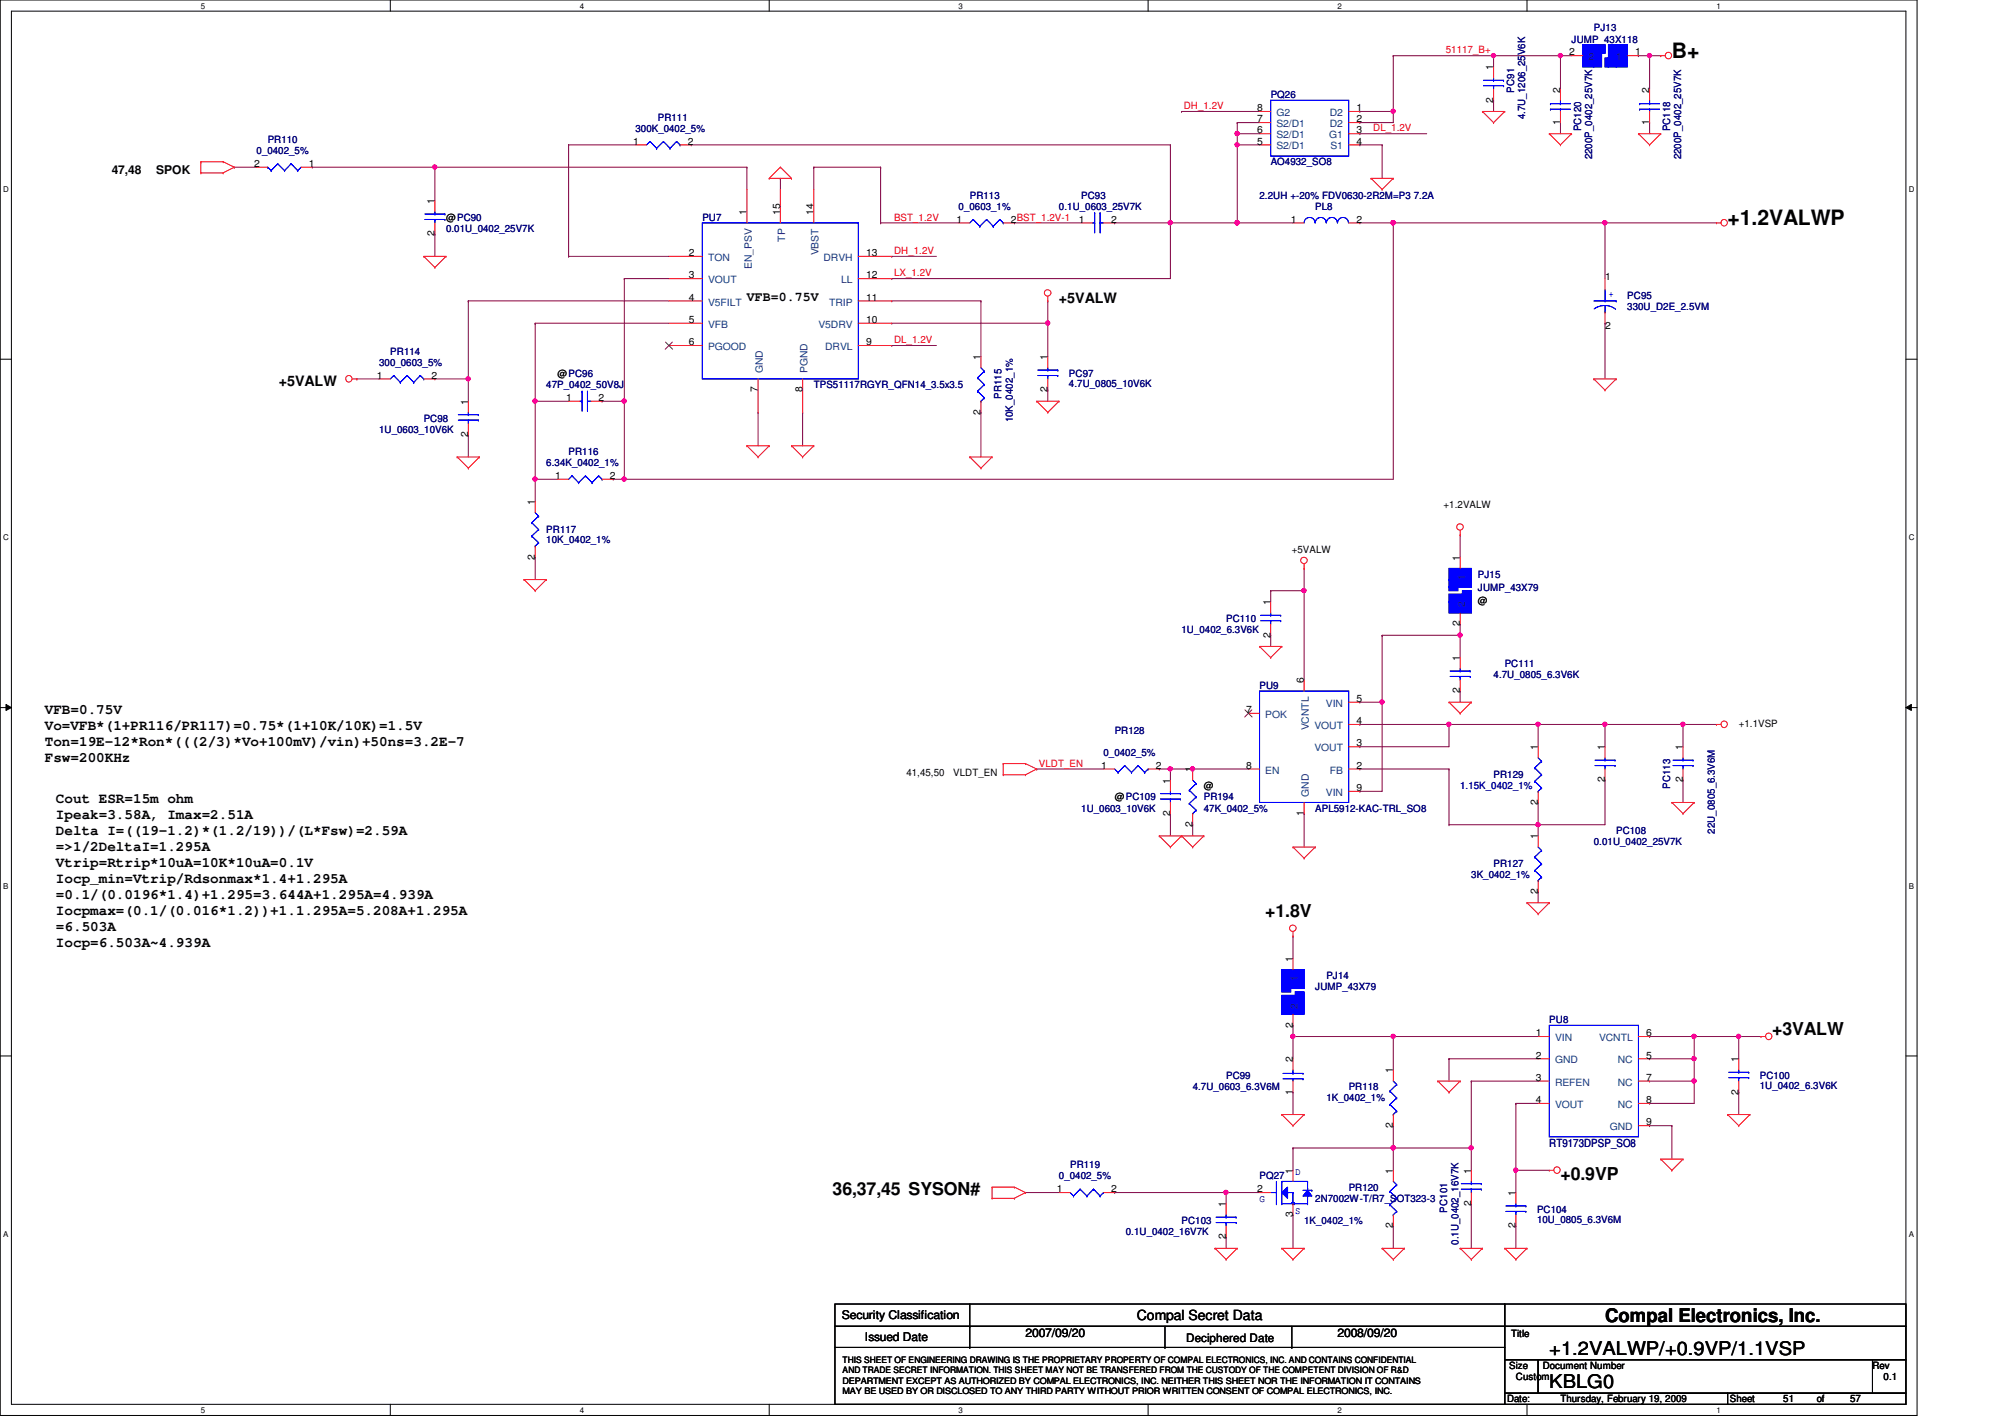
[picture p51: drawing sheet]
<svg xmlns="http://www.w3.org/2000/svg" width="297mm" height="210mm" viewBox="0 0 297 210" stroke-linecap="round" stroke-linejoin="round" font-family="sans-serif">
<defs><g id="words">
<g font-size="3.1">
<text x="247.7" y="8.6">B+</text>
<text x="255.9" y="33.3">+1.2VALWP</text>
</g>
<g font-size="2.8">
<text x="237.8" y="195.8">Compal Electronics, Inc.</text>
<text x="229.5" y="200.7">+1.2VALWP/+0.9VP/1.1VSP</text>
<text x="229.5" y="205.6">KBLG0</text>
</g>
<g font-size="2.6">
<text x="187.4" y="135.8">+1.8V</text>
<text x="262.5" y="153.3">+3VALW</text>
<text x="123.4" y="177.1">36,37,45 SYSON#</text>
<text x="231.2" y="174.8">+0.9VP</text>
</g>
<g font-size="2.1">
<text x="156.9" y="44.9">+5VALW</text>
<text x="41.3" y="57.1">+5VALW</text>
<text x="6.6" y="105.7">VFB=0.75V</text>
<text x="6.6" y="108.1">Vo=VFB*(1+PR116/PR117)=0.75*(1+10K/10K)=1.5V</text>
<text x="6.6" y="110.5">Ton=19E-12*Ron*(((2/3)*Vo+100mV)/vin)+50ns=3.2E-7</text>
<text x="6.6" y="112.9">Fsw=200KHz</text>
<text x="8.3" y="119">Cout ESR=15m ohm</text>
<text x="8.3" y="121.3">Ipeak=3.58A, Imax=2.51A</text>
<text x="8.3" y="123.7">Delta I=((19-1.2)*(1.2/19))/(L*Fsw)=2.59A</text>
<text x="8.3" y="126.1">=&gt;1/2DeltaI=1.295A</text>
<text x="8.3" y="128.4">Vtrip=Rtrip*10uA=10K*10uA=0.1V</text>
<text x="8.3" y="130.8">Iocp_min=Vtrip/Rdsonmax*1.4+1.295A</text>
<text x="8.3" y="133.2">=0.1/(0.0196*1.4)+1.295=3.644A+1.295A=4.939A</text>
<text x="8.3" y="135.6">Iocpmax=(0.1/(0.016*1.2))+1.1.295A=5.208A+1.295A</text>
<text x="8.3" y="137.9">=6.503A</text>
<text x="8.3" y="140.3">Iocp=6.503A~4.939A</text>
<text x="168.4" y="195.6">Compal Secret Data</text>
</g>
<text font-size="1.9" x="110.7" y="44.5">VFB=0.75V</text>
<g font-size="1.8">
<text x="16.5" y="25.7">47,48</text>
<text x="23.2" y="25.7">SPOK</text>
<text x="124.7" y="195.5">Security Classification</text>
<text x="128.1" y="198.6">Issued Date</text>
<text x="151.9" y="198.1">2007/09/20</text>
<text x="198.2" y="198.1">2008/09/20</text>
</g>
<text font-size="1.7" fill="#000080" x="229.5" y="169.9">RT9173DPSP_SO8</text>
<text font-size="1.7" x="175.7" y="198.8">Deciphered Date</text>
<g font-size="1.5" fill="#000080">
<text x="236.1" y="4.7">PJ13</text>
<text x="232.8" y="6.3">JUMP_43X118</text>
<text x="97.4" y="17.9">PR111</text>
<text x="188.3" y="14.6">PQ26</text>
<text x="224.3" y="13.7" transform="rotate(-90 224.3 13.7)">PC91</text>
<text x="226" y="17.7" transform="rotate(-90 226 17.7)">4.7U_1206_25V6K</text>
<text x="38" y="22.8">0_0402_5%</text>
<text x="39.7" y="21.2">PR110</text>
<text x="94.1" y="19.5">300K_0402_5%</text>
<text x="234.2" y="19.5" transform="rotate(-90 234.2 19.5)">PC120</text>
<text x="235.9" y="23.6" transform="rotate(-90 235.9 23.6)">2200P_0402_25V7K</text>
<text x="247.4" y="19.5" transform="rotate(-90 247.4 19.5)">PC118</text>
<text x="249.1" y="23.6" transform="rotate(-90 249.1 23.6)">2200P_0402_25V7K</text>
<text x="143.7" y="29.4">PR113</text>
<text x="160.2" y="29.4">PC93</text>
<text x="186.6" y="29.4">2.2UH +-20% FDV0630-2R2M=P3 7.2A</text>
<text x="188.3" y="24.5">AO4932_SO8</text>
<text x="66.1" y="34.4">0.01U_0402_25V7K</text>
<text x="104.1" y="32.7">PU7</text>
<text x="142" y="31.1">0_0603_1%</text>
<text x="156.9" y="31.1">0.1U_0603_25V7K</text>
<text x="194.9" y="31.1">PL8</text>
<text x="241.1" y="44.3">PC95</text>
<text x="241.1" y="45.9">330U_D2E_2.5VM</text>
<text x="57.8" y="52.5">PR114</text>
<text x="56.2" y="54.2">300_0603_5%</text>
<text x="80.9" y="57.5">47P_0402_50V8J</text>
<text x="120.6" y="57.5">TPS51117RGYR_QFN14_3.5x3.5</text>
<text x="148.4" y="59.1" transform="rotate(-90 148.4 59.1)">PR115</text>
<text x="158.4" y="55.8">PC97</text>
<text x="158.4" y="57.3">4.7U_0805_10V6K</text>
<text x="56.2" y="64.1">1U_0603_10V6K</text>
<text x="62.8" y="62.4">PC98</text>
<text x="150" y="62.6" transform="rotate(-90 150 62.6)">10K_0402_1%</text>
<text x="80.9" y="69">6.34K_0402_1%</text>
<text x="84.2" y="67.4">PR116</text>
<text x="80.9" y="79">PR117</text>
<text x="80.9" y="80.4">10K_0402_1%</text>
<text x="218.9" y="85.6">PJ15</text>
<text x="218.9" y="87.5">JUMP_43X79</text>
<text x="175" y="93.8">1U_0402_6.3V6K</text>
<text x="181.6" y="92.2">PC110</text>
<text x="221.3" y="100.4">4.7U_0805_6.3V6K</text>
<text x="222.9" y="98.8">PC111</text>
<text x="186.6" y="102.1">PU9</text>
<text x="163.5" y="112">0_0402_5%</text>
<text x="165.1" y="108.7">PR128</text>
<text x="178.3" y="118.6">PR194</text>
<text x="221.3" y="115.3">PR129</text>
<text x="247.4" y="116.9" transform="rotate(-90 247.4 116.9)">PC113</text>
<text x="160.2" y="120.2">1U_0603_10V6K</text>
<text x="178.3" y="120.2">47K_0402_5%</text>
<text x="194.9" y="120.2">APL5912-KAC-TRL_SO8</text>
<text x="236.1" y="125.2">0.01U_0402_25V7K</text>
<text x="239.4" y="123.5">PC108</text>
<text x="254" y="123.5" transform="rotate(-90 254 123.5)">22U_0805_6.3V6M</text>
<text x="218" y="130.1">3K_0402_1%</text>
<text x="221.3" y="128.5">PR127</text>
<text x="194.9" y="146.6">JUMP_43X79</text>
<text x="196.5" y="145">PJ14</text>
<text x="229.5" y="151.6">PU8</text>
<text x="176.7" y="161.5">4.7U_0603_6.3V6M</text>
<text x="181.6" y="159.9">PC99</text>
<text x="199.8" y="161.5">PR118</text>
<text x="260.7" y="159.9">PC100</text>
<text x="260.7" y="161.3">1U_0402_6.3V6K</text>
<text x="196.5" y="163.2">1K_0402_1%</text>
<text x="158.5" y="173.1">PR119</text>
<text x="156.9" y="174.7">0_0402_5%</text>
<text x="186.6" y="174.7">PQ27</text>
<text x="194.9" y="178">2N7002W-T/R7_SOT323-3</text>
<text x="199.8" y="176.4">PR120</text>
<text x="214.4" y="179.6" transform="rotate(-90 214.4 179.6)">PC101</text>
<text x="227.7" y="179.7">PC104</text>
<text x="166.8" y="183">0.1U_0402_16V7K</text>
<text x="175" y="181.3">PC103</text>
<text x="193.2" y="181.3">1K_0402_1%</text>
<text x="216.1" y="184.4" transform="rotate(-90 216.1 184.4)">0.1U_0402_16V7K</text>
<text x="227.7" y="181.1">10U_0805_6.3V6M</text>
</g>
<g font-size="1.5" fill="#f00">
<text x="214.2" y="7.9">51117_B+</text>
<text x="175.4" y="16.2">DH_1.2V</text>
<text x="203.5" y="19.5">DL_1.2V</text>
<text x="132.5" y="32.7">BST_1.2V</text>
<text x="132.5" y="40.9">LX_1.2V</text>
<text x="132.5" y="37.6">DH_1.2V</text>
<text x="132.5" y="50.8">DL_1.2V</text>
<text x="153.9" y="113.6">VLDT_EN</text>
</g>
<g font-size="1.5">
<text x="221.2" y="10.4" transform="rotate(-90 221.2 10.4)">1</text>
<text x="232.5" y="8.2">2</text>
<text x="242.2" y="8.2">1</text>
<text x="186.3" y="16.5">8</text>
<text x="201" y="16.5">1</text>
<text x="221.2" y="15.2" transform="rotate(-90 221.2 15.2)">2</text>
<text x="231.1" y="13.7" transform="rotate(-90 231.1 13.7)">2</text>
<text x="244.3" y="13.7" transform="rotate(-90 244.3 13.7)">2</text>
<text x="93.8" y="21.4">1</text>
<text x="101.9" y="21.4">2</text>
<text x="186.3" y="21.4">5</text>
<text x="186.3" y="18.1">7</text>
<text x="186.3" y="19.8">6</text>
<text x="201" y="18.1">2</text>
<text x="201" y="19.8">3</text>
<text x="201" y="21.4">4</text>
<text x="231.1" y="18.5" transform="rotate(-90 231.1 18.5)">1</text>
<text x="244.3" y="18.5" transform="rotate(-90 244.3 18.5)">1</text>
<text x="37.7" y="24.7">2</text>
<text x="45.8" y="24.7">1</text>
<text x="64.4" y="35" transform="rotate(-90 64.4 35)">2</text>
<text x="64.4" y="30.2" transform="rotate(-90 64.4 30.2)">1</text>
<text x="66.1" y="32.7">@PC90</text>
<text x="110.6" y="31.9" transform="rotate(-90 110.6 31.9)">1</text>
<text x="115.6" y="31.9" transform="rotate(-90 115.6 31.9)">15</text>
<text x="120.5" y="31.9" transform="rotate(-90 120.5 31.9)">14</text>
<text x="141.7" y="33">1</text>
<text x="149.8" y="33">2BST_1.2V-1</text>
<text x="159.8" y="33">1</text>
<text x="164.6" y="33">2</text>
<text x="191.2" y="33">1</text>
<text x="201" y="33">2</text>
<text x="102.1" y="41.2">3</text>
<text x="102.1" y="37.9">2</text>
<text x="128.3" y="37.9">13</text>
<text x="128.3" y="41.2">12</text>
<text x="237.8" y="41.4">1</text>
<text x="102.1" y="44.5">4</text>
<text x="102.1" y="47.8">5</text>
<text x="128.3" y="44.5">11</text>
<text x="128.3" y="47.8">10</text>
<text x="102.1" y="51.1">6</text>
<text x="128.3" y="51.1">9</text>
<text x="145.3" y="53.3" transform="rotate(-90 145.3 53.3)">1</text>
<text x="155.2" y="53.3" transform="rotate(-90 155.2 53.3)">1</text>
<text x="237.8" y="48.7">2</text>
<text x="55.8" y="56.1">1</text>
<text x="63.9" y="56.1">2</text>
<text x="69.3" y="59.9" transform="rotate(-90 69.3 59.9)">1</text>
<text x="82.6" y="55.8">@PC96</text>
<text x="83.9" y="59.4">1</text>
<text x="88.7" y="59.4">2</text>
<text x="112.3" y="58.1" transform="rotate(-90 112.3 58.1)">7</text>
<text x="118.9" y="58.1" transform="rotate(-90 118.9 58.1)">8</text>
<text x="155.2" y="58.1" transform="rotate(-90 155.2 58.1)">2</text>
<text x="69.3" y="64.7" transform="rotate(-90 69.3 64.7)">2</text>
<text x="145.3" y="61.4" transform="rotate(-90 145.3 61.4)">2</text>
<text x="82.3" y="71">1</text>
<text x="90.3" y="71">2</text>
<text x="79.2" y="74.8" transform="rotate(-90 79.2 74.8)">1</text>
<text x="213.9" y="75.3">+1.2VALW</text>
<text x="79.2" y="82.9" transform="rotate(-90 79.2 82.9)">2</text>
<text x="191.4" y="81.9">+5VALW</text>
<text x="216.3" y="83.1" transform="rotate(-90 216.3 83.1)">1</text>
<text x="188.2" y="89.7" transform="rotate(-90 188.2 89.7)">1</text>
<text x="218.9" y="89.5">@</text>
<text x="188.2" y="94.4" transform="rotate(-90 188.2 94.4)">2</text>
<text x="216.3" y="92.8" transform="rotate(-90 216.3 92.8)">2</text>
<text x="193.2" y="101.2" transform="rotate(-90 193.2 101.2)">6</text>
<text x="216.3" y="97.9" transform="rotate(-90 216.3 97.9)">1</text>
<text x="184.6" y="105.6">7</text>
<text x="201" y="107.3">4</text>
<text x="201" y="104">5</text>
<text x="216.3" y="102.7" transform="rotate(-90 216.3 102.7)">2</text>
<text x="257.6" y="107.7">+1.1VSP</text>
<text x="163.1" y="113.9">1</text>
<text x="171.2" y="113.9">2</text>
<text x="184.6" y="113.9">8</text>
<text x="201" y="110.6">3</text>
<text x="201" y="113.9">2</text>
<text x="227.8" y="111.1" transform="rotate(-90 227.8 111.1)">1</text>
<text x="237.7" y="111.1" transform="rotate(-90 237.7 111.1)">1</text>
<text x="249.3" y="111.1" transform="rotate(-90 249.3 111.1)">1</text>
<text x="134.3" y="114.9">41,45,50</text>
<text x="141.2" y="114.9">VLDT_EN</text>
<text x="165.1" y="118.6">@PC109</text>
<text x="173.4" y="116.1" transform="rotate(-90 173.4 116.1)">1</text>
<text x="176.7" y="114.4" transform="rotate(-90 176.7 114.4)">1</text>
<text x="178.3" y="116.9">@</text>
<text x="201" y="117.2">9</text>
<text x="227.8" y="119.2" transform="rotate(-90 227.8 119.2)">2</text>
<text x="237.7" y="115.9" transform="rotate(-90 237.7 115.9)">2</text>
<text x="249.3" y="115.9" transform="rotate(-90 249.3 115.9)">2</text>
<text x="173.4" y="120.9" transform="rotate(-90 173.4 120.9)">2</text>
<text x="176.7" y="122.5" transform="rotate(-90 176.7 122.5)">2</text>
<text x="193.2" y="120.9" transform="rotate(-90 193.2 120.9)">1</text>
<text x="227.8" y="124.3" transform="rotate(-90 227.8 124.3)">1</text>
<text x="227.8" y="132.4" transform="rotate(-90 227.8 132.4)">2</text>
<text x="191.5" y="142.5" transform="rotate(-90 191.5 142.5)">1</text>
<text x="191.5" y="152.2" transform="rotate(-90 191.5 152.2)">2</text>
<text x="227.5" y="153.5">1</text>
<text x="243.9" y="153.5">6</text>
<text x="191.5" y="157.4" transform="rotate(-90 191.5 157.4)">2</text>
<text x="206.4" y="159" transform="rotate(-90 206.4 159)">1</text>
<text x="227.5" y="156.8">2</text>
<text x="227.5" y="160.1">3</text>
<text x="243.9" y="156.8">5</text>
<text x="243.9" y="160.1">7</text>
<text x="257.6" y="157.4" transform="rotate(-90 257.6 157.4)">1</text>
<text x="191.5" y="162.1" transform="rotate(-90 191.5 162.1)">1</text>
<text x="206.4" y="167.1" transform="rotate(-90 206.4 167.1)">2</text>
<text x="227.5" y="163.4">4</text>
<text x="243.9" y="163.4">8</text>
<text x="243.9" y="166.7">9</text>
<text x="257.6" y="162.1" transform="rotate(-90 257.6 162.1)">2</text>
<text x="191.5" y="173.9" transform="rotate(-90 191.5 173.9)">1</text>
<text x="206.4" y="173.9" transform="rotate(-90 206.4 173.9)">1</text>
<text x="217.9" y="173.9" transform="rotate(-90 217.9 173.9)">1</text>
<text x="156.5" y="176.6">1</text>
<text x="164.6" y="176.6">2</text>
<text x="181.6" y="178.8" transform="rotate(-90 181.6 178.8)">1</text>
<text x="186.3" y="176.6">2</text>
<text x="217.9" y="178.6" transform="rotate(-90 217.9 178.6)">2</text>
<text x="224.5" y="177.2" transform="rotate(-90 224.5 177.2)">1</text>
<text x="181.6" y="183.6" transform="rotate(-90 181.6 183.6)">2</text>
<text x="191.5" y="180.3" transform="rotate(-90 191.5 180.3)">3</text>
<text x="206.4" y="181.9" transform="rotate(-90 206.4 181.9)">2</text>
<text x="224.5" y="181.9" transform="rotate(-90 224.5 181.9)">2</text>
<text x="223.9" y="198">Title</text>
<text x="223.6" y="202.8">Size</text>
<text x="228.6" y="202.8">Document Number</text>
<text x="277.4" y="202.8">Rev</text>
<text x="223.3" y="207.7">Date:</text>
<text x="224.6" y="204.4">Custom</text>
<text x="231.2" y="207.7">Thursday, February 19, 2009</text>
<text x="256.3" y="207.7">Sheet</text>
<text x="264.2" y="207.7">51</text>
<text x="269.2" y="207.7">of</text>
<text x="274.1" y="207.7">57</text>
<text x="279.1" y="204.4">0.1</text>
</g>
<g font-size="1.5" fill="#004080">
<text x="235.3" y="8.9">2</text>
<text x="239.4" y="8.9">1</text>
<text x="189.1" y="17.2">G2</text>
<text x="197" y="17.2">D2</text>
<text x="189.1" y="22.1">S2/D1</text>
<text x="189.1" y="18.8">S2/D1</text>
<text x="189.1" y="20.5">S2/D1</text>
<text x="196.9" y="20.5">G1</text>
<text x="197" y="18.8">D2</text>
<text x="197.1" y="22.1">S1</text>
<text x="116.3" y="35.8" transform="rotate(-90 116.3 35.8)">TP</text>
<text x="104.9" y="42">VOUT</text>
<text x="104.9" y="38.7">TON</text>
<text x="111.4" y="39.9" transform="rotate(-90 111.4 39.9)">EN_PSV</text>
<text x="121.3" y="37.8" transform="rotate(-90 121.3 37.8)">VBST</text>
<text x="122" y="38.7">DRVH</text>
<text x="124.6" y="42">LL</text>
<text x="104.9" y="45.3">V5FILT</text>
<text x="122.8" y="45.3">TRIP</text>
<text x="104.9" y="48.6">VFB</text>
<text x="104.9" y="51.9">PGOOD</text>
<text x="121.2" y="48.6">V5DRV</text>
<text x="122.3" y="51.9">DRVL</text>
<text x="113" y="55.3" transform="rotate(-90 113 55.3)">GND</text>
<text x="119.6" y="55.3" transform="rotate(-90 119.6 55.3)">PGND</text>
<text x="217" y="90" transform="rotate(-90 217 90)">2</text>
<text x="217" y="85.9" transform="rotate(-90 217 85.9)">1</text>
<text x="187.4" y="106.3">POK</text>
<text x="194.7" y="108">VOUT</text>
<text x="196.4" y="104.7">VIN</text>
<text x="193.9" y="108.2" transform="rotate(-90 193.9 108.2)">VCNTL</text>
<text x="194.7" y="111.3">VOUT</text>
<text x="187.4" y="114.6">EN</text>
<text x="193.9" y="118" transform="rotate(-90 193.9 118)">GND</text>
<text x="196.4" y="117.9">VIN</text>
<text x="197" y="114.6">FB</text>
<text x="192.3" y="149.4" transform="rotate(-90 192.3 149.4)">2</text>
<text x="192.3" y="145.3" transform="rotate(-90 192.3 145.3)">1</text>
<text x="230.4" y="154.2">VIN</text>
<text x="236.9" y="154.2">VCNTL</text>
<text x="230.4" y="157.5">GND</text>
<text x="230.4" y="160.8">REFEN</text>
<text x="239.7" y="157.5">NC</text>
<text x="239.7" y="160.8">NC</text>
<text x="230.4" y="164.1">VOUT</text>
<text x="238.5" y="167.4">GND</text>
<text x="239.7" y="164.1">NC</text>
</g>
<g font-size="1.5" fill="#00f">
<text x="238.3" y="44">+</text>
<text x="186.6" y="178.1">G</text>
<text x="191.9" y="174.1">D</text>
<text x="191.9" y="179.9">S</text>
</g>
<text font-size="1.5" fill="#0000a0" x="216.3" y="116.9">1.15K_0402_1%</text>
<g font-size="1.3">
<text x="124.8" y="201.9">THIS SHEET OF ENGINEERING DRAWING IS THE PROPRIETARY PROPERTY OF COMPAL ELECTRONICS, INC. AND CONTAINS CONFIDENTIAL</text>
<text x="124.8" y="203.5">AND TRADE SECRET INFORMATION. THIS SHEET MAY NOT BE TRANSFERED FROM THE CUSTODY OF THE COMPETENT DIVISION OF R&amp;D</text>
<text x="124.8" y="205">DEPARTMENT EXCEPT AS AUTHORIZED BY COMPAL ELECTRONICS, INC. NEITHER THIS SHEET NOR THE INFORMATION IT CONTAINS</text>
<text x="124.8" y="206.5">MAY BE USED BY OR DISCLOSED TO ANY THIRD PARTY WITHOUT PRIOR WRITTEN CONSENT OF COMPAL ELECTRONICS, INC.</text>
</g>
<g font-size="1.2">
<text x="29.8" y="1.3">5</text>
<text x="85.9" y="1.3">4</text>
<text x="142" y="1.3">3</text>
<text x="198.2" y="1.3">2</text>
<text x="254.3" y="1.3">1</text>
<text x=".5" y="28.5">D</text>
<text x="282.8" y="28.5">D</text>
<text x=".5" y="80.1">C</text>
<text x="282.8" y="80.1">C</text>
<text x=".5" y="131.7">B</text>
<text x="282.8" y="131.7">B</text>
<text x=".5" y="183.3">A</text>
<text x="282.8" y="183.3">A</text>
<text x="29.8" y="209.3">5</text>
<text x="85.9" y="209.3">4</text>
<text x="142" y="209.3">3</text>
<text x="198.2" y="209.3">2</text>
<text x="254.3" y="209.3">1</text>
</g>
</g></defs>
<path d="M0 0h284v209.7h-284zM1.7 1.7h280.7v206.3h-280.7z" fill="none" stroke="#000" stroke-width=".15"/>
<g fill="#fff">
<path d="M29.8 .2h.5v1.3h-.5z"/>
<path d="M29.8 208.2h.5v1.3h-.5z"/>
</g>
<path d="M57.8 0v1.7M57.8 208v1.7" fill="none" stroke="#000" stroke-width=".15"/>
<g fill="#fff">
<path d="M85.9 .2h.6v1.3h-.6z"/>
<path d="M85.9 208.2h.6v1.3h-.6z"/>
</g>
<path d="M114 0v1.7M114 208v1.7" fill="none" stroke="#000" stroke-width=".15"/>
<g fill="#fff">
<path d="M142 .2h.6v1.3h-.6z"/>
<path d="M142 208.2h.6v1.3h-.6z"/>
</g>
<path d="M170.1 0v1.7M170.1 208v1.7" fill="none" stroke="#000" stroke-width=".15"/>
<g fill="#fff">
<path d="M198.2 .2h.6v1.3h-.6z"/>
<path d="M198.2 208.2h.6v1.3h-.6z"/>
</g>
<path d="M226.2 0v1.7M226.2 208v1.7" fill="none" stroke="#000" stroke-width=".15"/>
<g fill="#fff">
<path d="M254.3 .2h.6v1.3h-.6z"/>
<path d="M254.3 208.2h.6v1.3h-.6z"/>
<path d="M.5 27.4h.8v1.3h-.8z"/>
<path d="M282.8 27.4h.8v1.3h-.8z"/>
<path d="M.5 79h.8v1.3h-.8z"/>
<path d="M282.8 79h.8v1.3h-.8z"/>
</g>
<path d="M0 53.2h1.7M282.4 53.2h1.6" fill="none" stroke="#000" stroke-width=".15"/>
<g fill="#fff">
<path d="M.5 130.6h.7v1.3h-.7z"/>
<path d="M282.8 130.6h.7v1.3h-.7z"/>
</g>
<path d="M0 104.8h1.7M.9 104.4l.8 .4-.8 .4zM282.4 104.8l.8-.4v.8zM282.4 104.8h1.6" fill="none" stroke="#000" stroke-width=".15"/>
<path d="M.9 104.4l.8 .4-.8 .4zM282.4 104.8l.8-.4v.8z" fill="#000"/>
<g fill="#fff">
<path d="M.5 182.2h.7v1.3h-.7z"/>
<path d="M282.8 182.2h.7v1.3h-.7z"/>
</g>
<path d="M0 156.4h1.7M282.4 156.4h1.6" fill="none" stroke="#000" stroke-width=".15"/>
<g fill="none" stroke="#800040" stroke-width=".15">
<path d="M84.2 21.5h.1M84.2 38h.1M84.2 21.5h9.9M84.2 21.5v16.5M84.2 38h14.9M150.3 33h.1M150.3 33h9.9M173.4 21.5h.1M173.4 21.5v11.5M237.8 33h.1M237.8 33v8.3M79.3 47.9h.1"/>
<path d="M79.3 47.9h19.8M79.3 47.9v11.5M92.5 41.3h.1M92.5 41.3h6.6M132.1 44.6h.1M132.1 44.6h13.2M145.3 44.6h.1M145.3 44.6v8.2M155.2 57.8h.1M155.2 57.8v1.6M237.8 47.9h.1M237.8 47.9v8.2"/>
<path d="M112.3 61.1h.1M112.3 61.1v4.9M118.9 61.1h.1M118.9 61.1v4.9"/>
</g>
<circle cx="173.4" cy="33" r=".32" fill="#f0f"/>
<circle cx="173.4" cy="33" r=".32" fill="none" stroke="#f0f" stroke-width=".15"/>
<path d="M165.1 33h.1M165.1 33h8.3M173.4 33h.1M173.4 33v8.3h-41.3M132.1 41.3h.1M92.5 71h.1M92.5 71h113.9" fill="none" stroke="#800040" stroke-width=".15"/>
<circle cx="92.5" cy="71" r=".32" fill="#f0f"/>
<circle cx="92.5" cy="71" r=".32" fill="none" stroke="#f0f" stroke-width=".15"/>
<path d="M69.4 44.6h.1M69.4 56.1h.1M69.4 44.6h29.7M69.4 56.1v3.3M79.3 71h.1M79.3 71h3.3M79.3 82.5h.1M79.3 82.5v3.4" fill="none" stroke="#800040" stroke-width=".15"/>
<circle cx="69.4" cy="56.1" r=".32" fill="#f0f"/>
<circle cx="69.4" cy="56.1" r=".32" fill="none" stroke="#f0f" stroke-width=".15"/>
<g fill="none" stroke="#800040" stroke-width=".15">
<path d="M221.3 8.3h.1M221.3 14.9h.1M221.3 8.3v1.6M221.3 14.9v1.6M244.4 8.3h.1M244.4 8.3h1.6M132.1 38h.1M132.1 38h6.6M52.9 56.1h.1M52.9 56.1h3.3M64.4 56.1h.1M69.4 44.6h.1"/>
<path d="M69.4 44.6v11.5h-5M79.3 59.4h.1M79.3 59.4h4.9M89.2 59.4h.1M92.5 41.3h.1M92.5 41.3v18.1h-3.3M155.2 47.9h.1M155.2 47.9v4.9M69.4 64.4h.1M69.4 64.4v3.3M79.3 71h.1M79.3 71v3.3"/>
</g>
<circle cx="79.3" cy="71" r=".32" fill="#f0f"/>
<circle cx="79.3" cy="71" r=".32" fill="none" stroke="#f0f" stroke-width=".15"/>
<path d="M64.4 24.8h.1M64.4 24.8h46.3" fill="none" stroke="#800040" stroke-width=".15"/>
<circle cx="64.4" cy="24.7" r=".32" fill="#f0f"/>
<circle cx="64.4" cy="24.7" r=".32" fill="none" stroke="#f0f" stroke-width=".15"/>
<path d="M231.2 8.3h.1M231.2 8.3h1.6" fill="none" stroke="#800040" stroke-width=".15"/>
<circle cx="231.2" cy="8.2" r=".32" fill="#f0f"/>
<circle cx="231.2" cy="8.2" r=".32" fill="none" stroke="#f0f" stroke-width=".15"/>
<path d="M132.1 47.9h.1M132.1 47.9h23.1" fill="none" stroke="#800040" stroke-width=".15"/>
<circle cx="155.2" cy="47.9" r=".32" fill="#f0f"/>
<circle cx="155.2" cy="47.9" r=".32" fill="none" stroke="#f0f" stroke-width=".15"/>
<path d="M79.3 59.4h.1M79.3 59.4v11.6" fill="none" stroke="#800040" stroke-width=".15"/>
<circle cx="79.3" cy="59.4" r=".32" fill="#f0f"/>
<circle cx="79.3" cy="59.4" r=".32" fill="none" stroke="#f0f" stroke-width=".15"/>
<path d="M92.5 59.4h.1M92.5 59.4v11.6" fill="none" stroke="#800040" stroke-width=".15"/>
<circle cx="92.5" cy="59.4" r=".32" fill="#f0f"/>
<circle cx="92.5" cy="59.4" r=".32" fill="none" stroke="#f0f" stroke-width=".15"/>
<g fill="none" stroke="#800040" stroke-width=".15">
<path d="M110.7 24.8h.1M110.7 24.8v3.3M115.6 26.4h.1M115.6 26.4v1.7M120.6 24.8h.1M120.6 24.8h9.9M120.6 24.8v3.3M130.5 33h.1M130.5 24.8h.1M130.5 33h11.5M130.5 24.8v8.2M206.4 33h.1"/>
<path d="M206.4 33h31.4M155.2 44.6h.1M155.2 44.6v3.3M90.8 71h.1M90.8 71h1.7M145.3 61.1h.1M145.3 61.1v6.6"/>
</g>
<circle cx="237.8" cy="33" r=".32" fill="#f0f"/>
<circle cx="237.8" cy="33" r=".32" fill="none" stroke="#f0f" stroke-width=".15"/>
<circle cx="206.4" cy="33" r=".32" fill="#f0f"/>
<circle cx="206.4" cy="33" r=".32" fill="none" stroke="#f0f" stroke-width=".15"/>
<path d="M206.4 33h.1M206.4 33v38" fill="none" stroke="#800040" stroke-width=".15"/>
<circle cx="206.4" cy="33" r=".32" fill="#f0f"/>
<circle cx="206.4" cy="33" r=".32" fill="none" stroke="#f0f" stroke-width=".15"/>
<path d="M183.3 33h.1M183.3 33h8.3M201.5 33h.1M201.5 33h4.9M132.1 51.2h.1M132.1 51.2h6.6" fill="none" stroke="#800040" stroke-width=".15"/>
<circle cx="183.3" cy="33" r=".32" fill="#f0f"/>
<circle cx="183.3" cy="33" r=".32" fill="none" stroke="#f0f" stroke-width=".15"/>
<g fill="none" stroke="#800040" stroke-width=".15">
<path d="M175 16.5h.1M175 16.5h11.6M183.3 18.2h.1M183.3 18.2h3.3M201.5 19.8h.1M201.5 19.8h9.9M206.4 8.3h.1M206.4 8.3h14.9M34.7 24.8h.1M34.7 24.8h3.3M46.3 24.8h.1M46.3 24.8h18.1"/>
<path d="M64.4 24.8h.1M64.4 34.7h.1M64.4 24.8v4.9M64.4 34.7v3.3M102.4 21.5h.1M102.4 21.5h71M173.4 33h.1M183.3 21.5h.1M183.3 21.5h3.3M183.3 21.5v11.5h-9.9M201.5 21.5h.1M201.5 21.5h3.3"/>
<path d="M204.8 21.5h.1M204.8 21.5v4.9"/>
</g>
<circle cx="183.3" cy="33" r=".32" fill="#f0f"/>
<circle cx="183.3" cy="33" r=".32" fill="none" stroke="#f0f" stroke-width=".15"/>
<circle cx="183.3" cy="21.4" r=".32" fill="#f0f"/>
<circle cx="183.3" cy="21.4" r=".32" fill="none" stroke="#f0f" stroke-width=".15"/>
<path d="M183.3 19.8h.1M183.3 19.8h3.3M201.5 16.5h.1M201.5 18.2h.1M201.5 16.5h4.9M206.4 8.3h.1M206.4 16.5h.1M206.4 8.3v9.9h-4.9" fill="none" stroke="#800040" stroke-width=".15"/>
<circle cx="206.4" cy="16.5" r=".32" fill="#f0f"/>
<circle cx="206.4" cy="16.5" r=".32" fill="none" stroke="#f0f" stroke-width=".15"/>
<path d="M237.8 33h.1M237.8 33h16.5M191.6 153.5h.1M191.6 153.5v3.3M244.4 166.8h.1M244.4 166.8h3.3M247.7 166.8h.1M247.7 166.8v4.9" fill="none" stroke="#800040" stroke-width=".15"/>
<circle cx="191.5" cy="153.5" r=".32" fill="#f0f"/>
<circle cx="191.5" cy="153.5" r=".32" fill="none" stroke="#f0f" stroke-width=".15"/>
<path d="M206.4 153.5h.1M206.4 153.5h21.5" fill="none" stroke="#800040" stroke-width=".15"/>
<circle cx="206.4" cy="153.5" r=".32" fill="#f0f"/>
<circle cx="206.4" cy="153.5" r=".32" fill="none" stroke="#f0f" stroke-width=".15"/>
<path d="M257.6 153.5h.1M257.6 153.5h3.3M191.6 161.8h.1M191.6 161.8v3.3M206.4 181.6h.1M206.4 181.6v3.3" fill="none" stroke="#800040" stroke-width=".15"/>
<circle cx="257.6" cy="153.5" r=".32" fill="#f0f"/>
<circle cx="257.6" cy="153.5" r=".32" fill="none" stroke="#f0f" stroke-width=".15"/>
<g fill="none" stroke="#800040" stroke-width=".15">
<path d="M214.7 156.8h.1M214.7 156.8v3.3M214.7 156.8h13.2M244.4 156.8h.1M244.4 153.5h.1M244.4 153.5h13.2M251 153.5h.1M251 153.5v3.3h-6.6M218 178.3h.1M218 178.3v6.6M244.4 163.4h.1M244.4 160.1h.1"/>
<path d="M244.4 160.1h6.6M251 160.1h.1M251 160.1v3.3h-6.6M257.6 161.8h.1M257.6 161.8v3.3"/>
</g>
<circle cx="251" cy="153.5" r=".32" fill="#f0f"/>
<circle cx="251" cy="153.5" r=".32" fill="none" stroke="#f0f" stroke-width=".15"/>
<path d="M191.6 170.1h.1M191.6 170.1h14.8" fill="none" stroke="#800040" stroke-width=".15"/>
<circle cx="206.4" cy="170" r=".32" fill="#f0f"/>
<circle cx="206.4" cy="170" r=".32" fill="none" stroke="#f0f" stroke-width=".15"/>
<path d="M206.4 166.8h.1M206.4 166.8v3.3M224.6 173.4h.1M224.6 173.4h4.9" fill="none" stroke="#800040" stroke-width=".15"/>
<circle cx="224.5" cy="173.3" r=".32" fill="#f0f"/>
<circle cx="224.5" cy="173.3" r=".32" fill="none" stroke="#f0f" stroke-width=".15"/>
<path d="M251 156.8h.1M251 156.8v3.3M224.6 173.4h.1M224.6 163.4h.1M224.6 163.4v13.3" fill="none" stroke="#800040" stroke-width=".15"/>
<circle cx="251" cy="160.1" r=".32" fill="#f0f"/>
<circle cx="251" cy="160.1" r=".32" fill="none" stroke="#f0f" stroke-width=".15"/>
<circle cx="251" cy="156.8" r=".32" fill="#f0f"/>
<circle cx="251" cy="156.8" r=".32" fill="none" stroke="#f0f" stroke-width=".15"/>
<path d="M257.6 153.5h.1M257.6 153.5v3.3M191.6 180h.1M191.6 170.1h.1M191.6 170.1v3.3M191.6 180v4.9M206.4 170.1h.1M206.4 170.1h11.6" fill="none" stroke="#800040" stroke-width=".15"/>
<circle cx="217.9" cy="170" r=".32" fill="#f0f"/>
<circle cx="217.9" cy="170" r=".32" fill="none" stroke="#f0f" stroke-width=".15"/>
<circle cx="206.4" cy="170" r=".32" fill="#f0f"/>
<circle cx="206.4" cy="170" r=".32" fill="none" stroke="#f0f" stroke-width=".15"/>
<g fill="none" stroke="#800040" stroke-width=".15">
<path d="M191.6 138.7h.1M191.6 138.7v3.3M191.6 153.5h.1M191.6 153.5h14.8M206.4 153.5h.1M206.4 153.5v5M165.1 176.7h.1M165.1 176.7h16.5M181.6 176.7h.1M181.6 176.7v1.6M206.4 170.1h.1M206.4 170.1v3.3"/>
<path d="M218 160.1h.1M218 170.1h.1M218 160.1h9.9M218 160.1v13.3M224.6 163.4h.1M224.6 163.4h3.3M181.6 183.3h.1M181.6 183.3v1.6M224.6 181.6h.1M224.6 181.6v3.3"/>
</g>
<circle cx="181.6" cy="176.6" r=".32" fill="#f0f"/>
<circle cx="181.6" cy="176.6" r=".32" fill="none" stroke="#f0f" stroke-width=".15"/>
<path d="M183.3 19.8h.1M183.3 19.8v1.7M191.6 151.9h.1M191.6 151.9v1.6M151.9 176.7h.1M151.9 176.7h5M181.6 176.7h.1M181.6 176.7h5" fill="none" stroke="#800040" stroke-width=".15"/>
<circle cx="183.3" cy="19.8" r=".32" fill="#f0f"/>
<circle cx="183.3" cy="19.8" r=".32" fill="none" stroke="#f0f" stroke-width=".15"/>
<path d="M183.3 18.2h.1M183.3 18.2v1.6M188.3 94.1h.1M188.3 94.1v1.7M214.7 107.3h.1M214.7 107.3h13.2M227.9 118.9h.1M227.9 118.9v3.3h-13.2M249.3 107.3h.1M249.3 107.3h5M214.7 122.2h.1" fill="none" stroke="#800040" stroke-width=".15"/>
<circle cx="214.6" cy="107.3" r=".32" fill="#f0f"/>
<circle cx="214.6" cy="107.3" r=".32" fill="none" stroke="#f0f" stroke-width=".15"/>
<path d="M214.7 107.3h.1M214.7 107.3v3.3M237.8 107.3h.1M237.8 107.3h11.5" fill="none" stroke="#800040" stroke-width=".15"/>
<circle cx="249.3" cy="107.3" r=".32" fill="#f0f"/>
<circle cx="249.3" cy="107.3" r=".32" fill="none" stroke="#f0f" stroke-width=".15"/>
<circle cx="237.8" cy="107.3" r=".32" fill="#f0f"/>
<circle cx="237.8" cy="107.3" r=".32" fill="none" stroke="#f0f" stroke-width=".15"/>
<path d="M153.6 113.9h.1M153.6 113.9h9.9M171.7 113.9h.1M171.7 113.9h1.7M173.4 113.9h.1M173.4 113.9v1.7M227.9 107.3h.1M227.9 107.3h9.9M249.3 107.3h.1M249.3 107.3v3.3" fill="none" stroke="#800040" stroke-width=".15"/>
<circle cx="227.9" cy="107.3" r=".32" fill="#f0f"/>
<circle cx="227.9" cy="107.3" r=".32" fill="none" stroke="#f0f" stroke-width=".15"/>
<path d="M201.5 113.9h.1M201.5 113.9h13.2M216.3 102.4h.1M216.3 102.4v1.6M227.9 107.3h.1M227.9 107.3v3.3M237.8 107.3h.1M237.8 115.6h.1M237.8 107.3v3.3M237.8 115.6v6.6h-9.9M227.9 122.2h.1" fill="none" stroke="#800040" stroke-width=".15"/>
<circle cx="227.9" cy="122.1" r=".32" fill="#f0f"/>
<circle cx="227.9" cy="122.1" r=".32" fill="none" stroke="#f0f" stroke-width=".15"/>
<g fill="none" stroke="#800040" stroke-width=".15">
<path d="M188.3 87.5h.1M188.3 87.5h4.9M188.3 87.5v1.7M193.2 87.5h.1M193.2 87.5v13.2M214.7 113.9h.1M214.7 113.9v8.3M249.3 115.6h.1M249.3 115.6v3.3M227.9 122.2h.1M227.9 132.1h.1M227.9 122.2v1.6"/>
<path d="M227.9 132.1v1.6"/>
</g>
<circle cx="193.2" cy="87.5" r=".32" fill="#f0f"/>
<circle cx="193.2" cy="87.5" r=".32" fill="none" stroke="#f0f" stroke-width=".15"/>
<path d="M193.2 84.2h.1M193.2 84.2v3.3M216.3 92.5h.1M216.3 92.5v1.6M201.5 117.2h.1M204.8 104h.1M204.8 104v13.2h-3.3" fill="none" stroke="#800040" stroke-width=".15"/>
<circle cx="204.7" cy="104" r=".32" fill="#f0f"/>
<circle cx="204.7" cy="104" r=".32" fill="none" stroke="#f0f" stroke-width=".15"/>
<path d="M204.8 94.1h.1M204.8 94.1v9.9h-3.3M204.8 94.1h11.5M201.5 104h.1" fill="none" stroke="#800040" stroke-width=".15"/>
<circle cx="216.3" cy="94.1" r=".32" fill="#f0f"/>
<circle cx="216.3" cy="94.1" r=".32" fill="none" stroke="#f0f" stroke-width=".15"/>
<path d="M176.7 113.9h.1M176.7 113.9h8.3M201.5 110.6h.1M201.5 107.3h.1M201.5 110.6h13.2M201.5 107.3h13.2M173.4 120.5h.1M173.4 120.5v3.3M193.2 120.5h.1M193.2 120.5v5" fill="none" stroke="#800040" stroke-width=".15"/>
<circle cx="176.7" cy="113.9" r=".32" fill="#f0f"/>
<circle cx="176.7" cy="113.9" r=".32" fill="none" stroke="#f0f" stroke-width=".15"/>
<path d="M216.3 94.1h.1M216.3 94.1v3.3M173.4 113.9h.1M173.4 113.9h3.3" fill="none" stroke="#800040" stroke-width=".15"/>
<circle cx="173.4" cy="113.9" r=".32" fill="#f0f"/>
<circle cx="173.4" cy="113.9" r=".32" fill="none" stroke="#f0f" stroke-width=".15"/>
<path d="M221.3 8.3h.1M221.3 8.3h9.9M231.2 8.3h.1M231.2 8.3v4.9M216.3 79.2h.1M216.3 79.2v3.3M176.7 122.2h.1M176.7 122.2v1.6" fill="none" stroke="#800040" stroke-width=".15"/>
<circle cx="221.2" cy="8.2" r=".32" fill="#f0f"/>
<circle cx="221.2" cy="8.2" r=".32" fill="none" stroke="#f0f" stroke-width=".15"/>
<path d="M231.2 18.2h.1M231.2 18.2v1.6M244.4 18.2h.1M244.4 8.3h.1M244.4 8.3v4.9M244.4 18.2v1.6" fill="none" stroke="#800040" stroke-width=".15"/>
<circle cx="244.4" cy="8.2" r=".32" fill="#f0f"/>
<circle cx="244.4" cy="8.2" r=".32" fill="none" stroke="#f0f" stroke-width=".15"/>
<path d="M242.7 8.3h.1M242.7 8.3h1.7" fill="none" stroke="#800040" stroke-width=".15"/>
<g fill="none" stroke="#f00" stroke-width=".15">
<path d="M186.6 16.5h1.7M186.6 19.8h1.7M186.6 18.2h1.7M199.8 16.5h1.7M199.8 19.8h1.7M199.8 18.2h1.7M219.6 16.5h.1M219.6 16.5h3.3M219.6 16.5l1.7 1.7M221.3 18.2h.1M221.3 9.9v1.7M221.3 13.2v1.7"/>
<path d="M222.9 16.5h.1M222.9 16.5l-1.6 1.7M229.5 19.8h.1M229.5 19.8h3.3M229.5 19.8l1.7 1.7M231.2 13.2v1.7M231.2 16.5v1.7M232.8 19.8h.1M232.8 19.8l-1.6 1.7M242.7 19.8h.1M242.7 19.8h3.3M242.7 19.8l1.7 1.7"/>
<path d="M246 8.3h.1M246 19.8h.1M246 8.3h.7M246 19.8l-1.6 1.7M29.8 24h.1M29.8 25.6h.1M29.8 24h3.3M29.8 24v1.6M29.8 25.6h3.3M33.1 24h.1M33.1 25.6h.1M33.1 24l1.6 .8"/>
<path d="M34.7 24.8h.1M34.7 24.8l-1.6 .8M62.8 38h.1M62.8 38h3.3M62.8 38l1.6 1.6M64.4 39.6h.1M64.4 29.7v1.7M64.4 33v1.7M66.1 38h.1M66.1 38l-1.7 1.6M114 26.4h.1M114 26.4h3.3"/>
<path d="M115.6 24.8h.1M115.6 24.8l-1.6 1.6M115.6 24.8l1.7 1.6M117.3 26.4h.1M186.6 21.5h1.7M191.6 33h1.6M199.8 33h1.7M199.8 21.5h1.7M203.1 26.4h.1M203.1 26.4h3.3M203.1 26.4l1.7 1.7M204.8 28.1h.1"/>
<path d="M206.4 26.4h.1M206.4 26.4l-1.6 1.7M231.2 21.5h.1M244.4 21.5h.1M254.3 33h.1M254.3 33h.7M52.2 56.1h.7M52.9 56.1h.1M153.6 59.4h.1M153.6 59.4h3.3M153.6 59.4l1.6 1.7M155.2 44.6h.1"/>
<path d="M155.2 43.9v.7M156.9 59.4h.1M156.9 59.4l-1.7 1.7M236.1 56.1h.1M236.1 56.1h3.3M236.1 56.1l1.7 1.7M237.8 57.8h.1M239.4 56.1h.1M239.4 56.1l-1.6 1.7M67.7 67.7h.1M67.7 67.7h3.3M67.7 67.7l1.7 1.6"/>
<path d="M69.4 69.3h.1M71 67.7h.1M71 67.7l-1.6 1.6M110.7 66h.1M110.7 66h3.3M110.7 66l1.6 1.7M112.3 67.7h.1M114 66h.1M114 66l-1.7 1.7M117.3 66h.1M117.3 66h3.3M117.3 66l1.6 1.7"/>
<path d="M118.9 67.7h.1M120.6 66h.1M120.6 66l-1.7 1.7M143.7 67.7h.1M143.7 67.7h3.3M143.7 67.7l1.6 1.6M145.3 69.3h.1M147 67.7h.1M147 67.7l-1.7 1.6M155.2 61.1h.1M216.3 79.2h.1M216.3 78.6v.6"/>
<path d="M77.6 85.9h.1M77.6 85.9h3.3M77.6 85.9l1.7 1.6M79.3 87.5h.1M80.9 85.9h.1M80.9 85.9l-1.6 1.6M186.6 95.8h.1M186.6 95.8h3.3M186.6 95.8l1.7 1.6M188.3 97.4h.1M188.3 89.2v1.6M188.3 92.5v1.6"/>
<path d="M189.9 95.8h.1M189.9 95.8l-1.6 1.6M193.2 84.2h.1M193.2 83.5v.7M148.6 114.8h.1M148.6 113.1h.1M148.6 114.8h3.3M148.6 113.1v1.7M148.6 113.1h3.3M151.9 114.8h.1M151.9 113.1h.1M151.9 113.1l1.7 .8"/>
<path d="M153.6 113.9h.1M153.6 113.9l-1.7 .9M173.4 115.6v1.6M173.4 118.9v1.6M176.7 113.9v1.7M214.7 104h.1M214.7 104h3.3M214.7 104l1.6 1.7M216.3 105.7h.1M218 104h.1M218 104l-1.7 1.7M227.9 110.6v1.7"/>
<path d="M227.9 117.2v1.7M247.7 118.9h.1M247.7 118.9h3.3M247.7 118.9l1.6 1.6M251 118.9h.1M251 118.9l-1.7 1.6M254.3 107.3h.1M254.3 107.3h.7M171.7 123.8h.1M171.7 123.8h6.6M171.7 123.8l1.7 1.7M173.4 125.5h.1"/>
<path d="M175 123.8h.1M175 123.8l1.7 1.7M175 123.8l-1.6 1.7M176.7 125.5h.1M176.7 120.5v1.7M178.3 123.8h.1M178.3 123.8l-1.6 1.7M191.6 138.7h.1M191.6 125.5h.1M191.6 138v.7M191.6 125.5h3.3M191.6 125.5l1.6 1.6"/>
<path d="M193.2 127.1h.1M194.9 125.5h.1M194.9 125.5l-1.7 1.6M226.2 133.7h.1M226.2 133.7h3.3M226.2 133.7l1.7 1.7M227.9 135.4h.1M227.9 123.8v1.7M227.9 130.4v1.7M229.5 133.7h.1M229.5 133.7l-1.6 1.7M249.3 120.5h.1"/>
<path d="M260.9 153.5h.1M260.9 153.5h.7M147 177.5h.1M147 175.9h.1M147 177.5h3.3M147 175.9v1.6M147 175.9h3.3M150.3 177.5h.1M150.3 175.9h.1M150.3 175.9l1.6 .8M151.9 176.7h.1M151.9 176.7l-1.6 .8"/>
<path d="M156.9 176.7h1.6M163.5 176.7h1.6M189.9 165.1h.1M189.9 165.1h3.3M189.9 165.1l1.7 1.7M191.6 166.8h.1M193.2 165.1h.1M193.2 165.1l-1.6 1.7M206.4 173.4v1.6M206.4 180v1.6M213 160.1h.1M213 160.1h3.3"/>
<path d="M213 160.1l1.7 1.7M214.7 161.8h.1M216.3 160.1h.1M216.3 160.1l-1.6 1.7M218 173.4v1.6M218 176.7v1.6M224.6 176.7v1.6M224.6 180v1.6M229.5 173.4h.1M229.5 173.4h.7M246 171.7h.1M246 171.7h3.3"/>
<path d="M246 171.7l1.7 1.7M247.7 173.4h.1M249.3 171.7h.1M249.3 171.7l-1.6 1.7M255.9 165.1h.1M255.9 165.1h3.3M255.9 165.1l1.7 1.7M257.6 166.8h.1M259.2 165.1h.1M259.2 165.1l-1.6 1.7M180 184.9h.1M180 184.9h3.3"/>
<path d="M180 184.9l1.6 1.7M181.6 186.6h.1M183.3 184.9h.1M183.3 184.9l-1.7 1.7M189.9 184.9h.1M189.9 184.9h3.3M189.9 184.9l1.7 1.7M191.6 186.6h.1M193.2 184.9h.1M193.2 184.9l-1.6 1.7M204.8 184.9h.1M204.8 184.9h3.3"/>
<path d="M204.8 184.9l1.6 1.7M206.4 186.6h.1M208.1 184.9h.1M208.1 184.9l-1.7 1.7M216.3 184.9h.1M216.3 184.9h3.3M216.3 184.9l1.7 1.7M218 186.6h.1M219.6 184.9h.1M219.6 184.9l-1.6 1.7M222.9 184.9h.1M222.9 184.9h3.3"/>
<path d="M222.9 184.9l1.7 1.7M224.6 186.6h.1M226.2 184.9h.1M226.2 184.9l-1.6 1.7"/>
<circle cx="247.2" cy="8.2" r=".48"/>
<circle cx="255.4" cy="33" r=".48"/>
<circle cx="51.7" cy="56.1" r=".48"/>
<circle cx="155.2" cy="43.4" r=".48"/>
<circle cx="216.3" cy="78.1" r=".48"/>
<circle cx="193.2" cy="83" r=".48"/>
<circle cx="255.4" cy="107.3" r=".48"/>
<circle cx="191.5" cy="137.5" r=".48"/>
<circle cx="262" cy="153.5" r=".48"/>
<circle cx="230.7" cy="173.3" r=".48"/>
</g>
<g fill="none" stroke="#000" stroke-width=".15">
<path d="M123.7 193.2h99.2v3.3h-99.2zM123.7 196.5h99.2v3.1h-99.2zM123.7 199.6h99.2v8.4h-99.2zM143.7 196.5h.1M143.7 199.6h.1M143.7 193.2v6.4M172.6 199.6h.1M172.6 196.5v3.1M191.4 199.6h.1M191.4 196.5v3.1M222.9 193.2h59.5v3.3h-59.5zM222.9 196.5h59.5v4.9h-59.5z"/>
<path d="M222.9 201.4h5v5h-5zM222.9 206.4h33v1.6h-33zM227.9 201.4h49.5v5h-49.5zM255.9 206.4h26.5v1.6h-26.5zM277.4 201.4h5v5h-5z"/>
</g>
<g fill="none" stroke="#00f" stroke-width=".15">
<path d="M188.3 14.9h11.5v8.2h-11.5zM219.8 12.7h3M219.8 11.9h3M221.3 11.9h.1M221.3 12.7h.1M221.3 11.6v.3M221.3 12.7v.5M222.8 12.7h.1M222.8 11.9h.1M229.7 15.4h.1M229.7 16.2h.1M229.7 15.4h3"/>
<path d="M229.7 16.2h3M231.2 16.2h.1M231.2 15.4h.1M231.2 14.9v.5M231.2 16.2v.3M62.9 32.5h3M62.9 31.7h3M64.4 31.7h.1M64.4 32.5h.1M64.4 31.4v.3M64.4 32.5v.5M65.9 32.5h.1"/>
<path d="M65.9 31.7h.1M193.2 33a.8 .8 0 0 1 .8-.8 .8 .8 0 0 1 .8 .8M194.9 33a.8 .8 0 0 1 .8-.8 .8 .8 0 0 1 .8 .8M196.5 33a.8 .8 0 0 1 .8-.8 .8 .8 0 0 1 .8 .8M198.2 33a.8 .8 0 0 1 .8-.8 .8 .8 0 0 1 .8 .8M186.8 91.9h2.9M186.8 91.1h2.9M188.3 91.1h.1M188.3 91.9h.1M188.3 90.8v.3M188.3 91.9v.6M189.7 91.9h.1"/>
<path d="M189.7 91.1h.1M171.9 118.4h3M171.9 117.6h3M173.4 117.6h.1M173.4 118.4h.1M173.4 117.2v.4M173.4 118.4v.5M174.9 118.4h.1M174.9 117.6h.1M176.2 117.1h.1M176.2 119h.1M176.2 117.1l1 1"/>
<path d="M176.2 119l1 1M176.7 115.6l.5 .5M177.2 116.1h.1M177.2 118.1h.1M177.2 116.1l-1 1M177.2 118.1l-1 .9M227.4 113.7h.1M227.4 115.7h.1M227.4 113.7l1 1.1M227.4 115.7l1 1M227.9 117.2h.1M227.9 112.3l.5 .5"/>
<path d="M228.4 112.8h.1M228.4 114.8h.1M228.4 116.7h.1M228.4 112.8l-1 .9M228.4 114.8l-1 .9M228.4 116.7l-.5 .5M176.7 120.5h.1M177.2 120h.1M177.2 120l-.5 .5M227.4 127h.1M227.4 128.9h.1M227.4 127l1 1"/>
<path d="M227.4 128.9l1 1M227.9 130.4h.1M227.9 125.5l.5 .5M228.4 126h.1M228.4 128h.1M228.4 129.9h.1M228.4 126l-1 1M228.4 128l-1 .9M228.4 129.9l-.5 .5M158.5 176.7l.5 .5M159 177.2h.1M160 176.1h.1"/>
<path d="M160 176.1l-1 1.1M160 176.1l1 1.1M161 177.2h.1M162 176.1h.1M162 176.1l-1 1.1M162 176.1l1 1.1M163 177.2h.1M163.5 176.7h.1M163.5 176.7l-.5 .5M205.9 176.5h.1M205.9 178.5h.1M205.9 176.5l1 1"/>
<path d="M205.9 178.5l1 1M206.4 180h.1M206.4 175l.5 .5M206.9 175.5h.1M206.9 177.5h.1M206.9 179.5h.1M206.9 175.5l-1 1M206.9 177.5l-1 1M206.9 179.5l-.5 .5M216.5 176.1h3M216.5 175.3h3M218 175.3h.1"/>
<path d="M218 176.1h.1M218 175v.3M218 176.1v.6M219.5 176.1h.1M219.5 175.3h.1M223.1 179.5h3M223.1 178.6h3M224.6 178.6h.1M224.6 179.5h.1M224.6 178.3v.3M224.6 179.5v.5M226.1 179.5h.1"/>
<path d="M226.1 178.6h.1"/>
</g>
<path d="M189.9 176.7l.9-.8v1.6z" fill="#00f"/>
<path d="M189.9 176.7l.9-.8v1.6z" fill="none" stroke="#00f" stroke-width=".15"/>
<path d="M193.7 176.3l.6 .9h-1.3z" fill="#00f"/>
<g fill="none" stroke="#00f" stroke-width=".15">
<path d="M188.3 176.7h.8M189.1 176.7h.1M189.1 178.3h.1M189.1 175v3.3M189.9 175h.1M189.9 178.3h.1M189.9 175h3.8M189.9 175v3.3M189.9 178.3h3.8M190.8 176.7h.1M190.8 176.7h.8M191.4 178.1h.1"/>
<path d="M191.4 178.1v.2M191.4 178.1h.3M191.6 178.3h.1M191.6 176.7h.1M191.6 176.7v1.6M191.7 178.1h.1M191.7 178.3h.1M191.7 178.1v.2M193 176.3h1.3M193.7 176.3l.6 .9h-1.3zM193.7 175h.1M193.7 176h.1"/>
<path d="M193.7 178.3h.1M193.7 177.2h.1M193.7 175v1.3M193.7 177.2v1.1M194.3 176.3h.1"/>
</g>
<path d="M189.9 176.7l.9-.8v1.6z" fill="#00f"/>
<path d="M189.9 176.7l.9-.8v1.6z" fill="none" stroke="#00f" stroke-width=".15"/>
<path d="M193.7 176.3l.6 .9h-1.3z" fill="#00f"/>
<g fill="none" stroke="#00f" stroke-width=".15">
<path d="M242.9 15.4h.1M242.9 16.2h.1M242.9 15.4h3M242.9 16.2h3M244.4 16.2h.1M244.4 15.4h.1M244.4 14.9v.5M244.4 16.2v.3M85.9 59.4h.3M86.2 59.4h.1M86.2 58h.1M86.2 58v2.9"/>
<path d="M87 58h.1M87 59.4h.1M87 59.4h.5M87 58v2.9M153.8 55.6h2.9M153.8 54.8h2.9M155.2 54.8h.1M155.2 55.6h.1M155.2 54.5v.3M155.2 55.6v.5M156.7 55.6h.1M156.7 54.8h.1"/>
<path d="M67.9 62.2h3M67.9 61.4h3M69.4 61.4h.1M69.4 62.2h.1M69.4 61.1v.3M69.4 62.2v.5M70.9 62.2h.1M70.9 61.4h.1M78.8 77.4h.1M78.8 79.4h.1M78.8 77.4l1 1M78.8 79.4l1 1"/>
<path d="M79.3 75.9l.5 .6M79.8 76.5h.1M79.8 78.4h.1M79.8 76.5l-1 .9M79.8 78.4l-1 1M79.3 80.9h.1M79.8 80.4h.1M79.8 80.4l-.5 .5M214.8 99.4h3M216.3 99.4h.1M216.3 99.1v.3M217.8 99.4h.1"/>
<path d="M214.8 100.2h3M216.3 100.2h.1M216.3 100.2v.5M217.8 100.2h.1M190.1 159h2.9M190.1 159.8h2.9M191.6 159.8h.1M191.6 159h.1M191.6 158.5v.5M191.6 159.8v.3M193 159h.1M193 159.8h.1"/>
<path d="M188.3 176.7h.8M189.1 176.7h.1M189.1 178.3h.1M189.1 175v3.3M189.9 175h.1M189.9 178.3h.1M189.9 175h3.8M189.9 175v3.3M189.9 178.3h3.8M190.8 176.7h.1M190.8 176.7h.8M191.4 178.1h.1"/>
<path d="M191.4 178.1v.2M191.4 178.1h.3M191.6 178.3h.1M191.6 176.7h.1M191.6 176.7v1.6M191.7 178.1h.1M191.7 178.3h.1M191.7 178.1v.2M193 176.3h1.3M193.7 176.3l.6 .9h-1.3zM193.7 175h.1M193.7 176h.1"/>
<path d="M193.7 178.3h.1M193.7 177.2h.1M193.7 175v1.3M193.7 177.2v1.1M194.3 176.3h.1"/>
</g>
<g fill="none" stroke="#f00" stroke-width=".15">
<path d="M244.4 13.2v1.7M244.4 16.5v1.7M69.4 59.4v1.7M84.2 59.4h1.7M87.5 59.4h1.7M155.2 52.8v1.7M155.2 56.1v1.7M69.4 62.7v1.7M79.3 74.3v1.6M79.3 80.9v1.6M216.3 97.4v1.7M216.3 100.7v1.7"/>
<path d="M191.6 156.8v1.7M186.6 176.7h1.7M191.6 160.1v1.7M191.6 173.4v1.6M191.6 178.3v1.7"/>
</g>
<path d="M214.7 84.2h3.3v1.7h-3.3z" fill-rule="evenodd" fill="#00f"/>
<path d="M214.7 84.2h3.3v1.7h-3.3z" fill="none" stroke="#00f" stroke-width=".15"/>
<path d="M214.7 85.9h3.3v1.1h-3.3z" fill-rule="evenodd" fill="#00f"/>
<path d="M214.7 85.9h3.3v1.1h-3.3z" fill="none" stroke="#00f" stroke-width=".15"/>
<path d="M214.7 87h1.3v.5h-1.3z" fill-rule="evenodd" fill="#00f"/>
<path d="M214.7 87h1.3v.5h-1.3z" fill="none" stroke="#00f" stroke-width=".15"/>
<path d="M216.7 87.5h1.3v.5h-1.3z" fill-rule="evenodd" fill="#00f"/>
<path d="M216.7 87.5h1.3v.5h-1.3z" fill="none" stroke="#00f" stroke-width=".15"/>
<path d="M214.7 88h3.3v1.2h-3.3z" fill-rule="evenodd" fill="#00f"/>
<path d="M214.7 88h3.3v1.2h-3.3z" fill="none" stroke="#00f" stroke-width=".15"/>
<path d="M214.7 89.2h3.3v1.6h-3.3z" fill-rule="evenodd" fill="#00f"/>
<path d="M214.7 89.2h3.3v1.6h-3.3z" fill="none" stroke="#00f" stroke-width=".15"/>
<path d="M214.7 84.2h3.3v1.7h-3.3z" fill-rule="evenodd" fill="#00f"/>
<path d="M214.7 84.2h3.3v1.7h-3.3z" fill="none" stroke="#00f" stroke-width=".15"/>
<path d="M214.7 85.9h3.3v1.1h-3.3z" fill-rule="evenodd" fill="#00f"/>
<path d="M214.7 85.9h3.3v1.1h-3.3z" fill="none" stroke="#00f" stroke-width=".15"/>
<path d="M214.7 87h1.3v.5h-1.3z" fill-rule="evenodd" fill="#00f"/>
<path d="M214.7 87h1.3v.5h-1.3z" fill="none" stroke="#00f" stroke-width=".15"/>
<path d="M216.7 87.5h1.3v.5h-1.3z" fill-rule="evenodd" fill="#00f"/>
<path d="M216.7 87.5h1.3v.5h-1.3z" fill="none" stroke="#00f" stroke-width=".15"/>
<path d="M214.7 88h3.3v1.2h-3.3z" fill-rule="evenodd" fill="#00f"/>
<path d="M214.7 88h3.3v1.2h-3.3z" fill="none" stroke="#00f" stroke-width=".15"/>
<path d="M214.7 89.2h3.3v1.6h-3.3z" fill-rule="evenodd" fill="#00f"/>
<g fill="none" stroke="#00f" stroke-width=".15">
<path d="M39.7 24.8h.1M39.7 24.8l.5 .5M40.2 25.3h.1M41.1 24.3h.1M41.1 24.3l1.1 1M41.1 24.3l-.9 1M42.2 25.3h.1M43.1 24.3h.1M43.1 24.3l1 1M43.1 24.3l-.9 1M44.1 25.3h.1M44.6 24.8l-.5 .5"/>
<path d="M214.7 89.2h3.3v1.6h-3.3z"/>
</g>
<path d="M38 24.8h1.7M44.6 24.8h1.7M216.3 82.5v1.7M216.3 90.8v1.7" fill="none" stroke="#f00" stroke-width=".15"/>
<path d="M239.4 6.6h1.7v3.3h-1.7z" fill-rule="evenodd" fill="#00f"/>
<path d="M239.4 6.6h1.7v3.3h-1.7z" fill="none" stroke="#00f" stroke-width=".15"/>
<path d="M238.3 6.6h1.1v3.3h-1.1z" fill-rule="evenodd" fill="#00f"/>
<path d="M238.3 6.6h1.1v3.3h-1.1z" fill="none" stroke="#00f" stroke-width=".15"/>
<path d="M237.8 8.6h.5v1.3h-.5z" fill-rule="evenodd" fill="#00f"/>
<path d="M237.8 8.6h.5v1.3h-.5z" fill="none" stroke="#00f" stroke-width=".15"/>
<path d="M237.3 6.6h.5v1.3h-.5z" fill-rule="evenodd" fill="#00f"/>
<path d="M237.3 6.6h.5v1.3h-.5z" fill="none" stroke="#00f" stroke-width=".15"/>
<path d="M236.1 6.6h1.2v3.3h-1.2z" fill-rule="evenodd" fill="#00f"/>
<path d="M236.1 6.6h1.2v3.3h-1.2z" fill="none" stroke="#00f" stroke-width=".15"/>
<path d="M234.5 6.6h1.6v3.3h-1.6z" fill-rule="evenodd" fill="#00f"/>
<path d="M234.5 6.6h1.6v3.3h-1.6z" fill="none" stroke="#00f" stroke-width=".15"/>
<path d="M239.4 6.6h1.7v3.3h-1.7z" fill-rule="evenodd" fill="#00f"/>
<path d="M239.4 6.6h1.7v3.3h-1.7z" fill="none" stroke="#00f" stroke-width=".15"/>
<path d="M238.3 6.6h1.1v3.3h-1.1z" fill-rule="evenodd" fill="#00f"/>
<path d="M238.3 6.6h1.1v3.3h-1.1z" fill="none" stroke="#00f" stroke-width=".15"/>
<path d="M237.8 8.6h.5v1.3h-.5z" fill-rule="evenodd" fill="#00f"/>
<path d="M237.8 8.6h.5v1.3h-.5z" fill="none" stroke="#00f" stroke-width=".15"/>
<path d="M237.3 6.6h.5v1.3h-.5z" fill-rule="evenodd" fill="#00f"/>
<path d="M237.3 6.6h.5v1.3h-.5z" fill="none" stroke="#00f" stroke-width=".15"/>
<path d="M236.1 6.6h1.2v3.3h-1.2z" fill-rule="evenodd" fill="#00f"/>
<path d="M236.1 6.6h1.2v3.3h-1.2z" fill="none" stroke="#00f" stroke-width=".15"/>
<path d="M234.5 6.6h1.6v3.3h-1.6z" fill-rule="evenodd" fill="#00f"/>
<g fill="none" stroke="#00f" stroke-width=".15">
<path d="M234.5 6.6h1.6v3.3h-1.6zM104.1 33h23.1v23.1h-23.1zM161.8 33h.4M162.2 33h.1M162.2 31.5h.1M162.2 31.5v3M163 31.5h.1M163 33h.1M163 33h.5M163 31.5v3M84.7 70.5h.1M84.7 70.5l-.5 .5"/>
<path d="M84.7 70.5l1 1M85.7 71.5h.1M86.7 70.5h.1M86.7 70.5l-1 1M86.7 70.5l1 1M87.7 71.5h.1M88.7 70.5h.1M88.7 70.5l-1 1M88.7 70.5l.5 .5M89.2 71h.1M186.6 102.4h13.2v16.5h-13.2zM236.3 113.4h3"/>
<path d="M236.3 112.6h3M237.8 112.6h.1M237.8 113.4h.1M237.8 112.3v.3M237.8 113.4v.5M239.3 113.4h.1M239.3 112.6h.1M247.9 113.4h2.9M247.9 112.6h2.9M249.3 112.6h.1M249.3 113.4h.1M249.3 112.3v.3"/>
<path d="M249.3 113.4v.5M250.8 113.4h.1M250.8 112.6h.1M229.5 151.9h13.2v16.5h-13.2zM181.6 180v.3M180.2 181.1h2.9M180.2 180.3h2.9M181.6 180.3h.1M181.6 181.1h.1M181.6 181.1v.5M183.1 181.1h.1M183.1 180.3h.1"/>
</g>
<g fill="none" stroke="#f00" stroke-width=".15">
<path d="M232.8 8.3h1.7M241.1 8.3h1.6M99.1 38h5M110.7 28.1v4.9M115.6 28.1v4.9M120.6 28.1v4.9M127.2 38h4.9M160.2 33h1.6M163.5 33h1.6M99.1 41.3h5M99.1 44.6h5M99.1 47.9h5"/>
<path d="M99.1 51.2h5M112.3 56.1v5M118.9 56.1v5M127.2 41.3h4.9M127.2 44.6h4.9M127.2 47.9h4.9M127.2 51.2h4.9M82.6 71h1.6M89.2 71h1.6M185 105.7h1.6M185 113.9h1.6M193.2 100.7v1.7"/>
<path d="M193.2 118.9v1.6M199.8 107.3h1.7M199.8 113.9h1.7M199.8 104h1.7M199.8 110.6h1.7M199.8 117.2h1.7M237.8 110.6v1.7M237.8 113.9v1.7M249.3 110.6v1.7M249.3 113.9v1.7M227.9 156.8h1.6M227.9 153.5h1.6"/>
<path d="M242.7 156.8h1.7M242.7 153.5h1.7M181.6 178.3v1.7M227.9 160.1h1.6M227.9 163.4h1.6M242.7 160.1h1.7M242.7 163.4h1.7M242.7 166.8h1.7M181.6 181.6v1.7"/>
</g>
<path d="M98.6 50.7l1 1M99.6 50.7l-1.1 1M184.4 105.2l1.1 1M185.5 105.2l-1.1 1" fill="none" stroke="#804000" stroke-width=".15"/>
<path d="M189.9 143.6h3.3v1.7h-3.3z" fill-rule="evenodd" fill="#00f"/>
<path d="M189.9 143.6h3.3v1.7h-3.3z" fill="none" stroke="#00f" stroke-width=".15"/>
<path d="M189.9 145.3h3.3v1.1h-3.3z" fill-rule="evenodd" fill="#00f"/>
<path d="M189.9 145.3h3.3v1.1h-3.3z" fill="none" stroke="#00f" stroke-width=".15"/>
<path d="M189.9 146.4h1.3v.5h-1.3z" fill-rule="evenodd" fill="#00f"/>
<path d="M189.9 146.4h1.3v.5h-1.3z" fill="none" stroke="#00f" stroke-width=".15"/>
<path d="M191.9 146.9h1.3v.5h-1.3z" fill-rule="evenodd" fill="#00f"/>
<path d="M191.9 146.9h1.3v.5h-1.3z" fill="none" stroke="#00f" stroke-width=".15"/>
<path d="M189.9 147.4h3.3v1.2h-3.3z" fill-rule="evenodd" fill="#00f"/>
<path d="M189.9 147.4h3.3v1.2h-3.3z" fill="none" stroke="#00f" stroke-width=".15"/>
<path d="M189.9 148.6h3.3v1.6h-3.3z" fill-rule="evenodd" fill="#00f"/>
<path d="M189.9 148.6h3.3v1.6h-3.3z" fill="none" stroke="#00f" stroke-width=".15"/>
<path d="M189.9 143.6h3.3v1.7h-3.3z" fill-rule="evenodd" fill="#00f"/>
<path d="M189.9 143.6h3.3v1.7h-3.3z" fill="none" stroke="#00f" stroke-width=".15"/>
<path d="M189.9 145.3h3.3v1.1h-3.3z" fill-rule="evenodd" fill="#00f"/>
<path d="M189.9 145.3h3.3v1.1h-3.3z" fill="none" stroke="#00f" stroke-width=".15"/>
<path d="M189.9 146.4h1.3v.5h-1.3z" fill-rule="evenodd" fill="#00f"/>
<path d="M189.9 146.4h1.3v.5h-1.3z" fill="none" stroke="#00f" stroke-width=".15"/>
<path d="M191.9 146.9h1.3v.5h-1.3z" fill-rule="evenodd" fill="#00f"/>
<path d="M191.9 146.9h1.3v.5h-1.3z" fill="none" stroke="#00f" stroke-width=".15"/>
<path d="M189.9 147.4h3.3v1.2h-3.3z" fill-rule="evenodd" fill="#00f"/>
<path d="M189.9 147.4h3.3v1.2h-3.3z" fill="none" stroke="#00f" stroke-width=".15"/>
<path d="M189.9 148.6h3.3v1.6h-3.3z" fill-rule="evenodd" fill="#00f"/>
<g fill="none" stroke="#00f" stroke-width=".15">
<path d="M96.3 21h.1M96.3 21l-.5 .5M96.3 21l1 1M97.3 22h.1M98.3 21h.1M98.3 21l-1 1M98.3 21l1 1M99.3 22h.1M100.2 21h.1M100.2 21l-.9 1M100.2 21l.5 .5M100.7 21.5h.1"/>
<path d="M144.2 32.5h.1M144.2 32.5l-.5 .5M144.2 32.5l1 1M145.2 33.5h.1M146.2 32.5h.1M146.2 32.5l-1 1M146.2 32.5l.9 1M147.1 33.5h.1M148.1 32.5h.1M148.1 32.5l-1 1M148.1 32.5l.5 .5M148.6 33h.1"/>
<path d="M58.3 55.6h.1M58.3 55.6l-.5 .5M58.3 55.6l1 1M59.3 56.6h.1M60.3 55.6h.1M60.3 55.6l-1 1M60.3 55.6l1 1M61.3 56.6h.1M62.3 55.6h.1M62.3 55.6l-1 1M62.3 55.6l.5 .5M62.8 56.1h.1"/>
<path d="M144.8 56h.1M144.8 58h.1M144.8 56l1 1M144.8 58l1 .9M145.3 59.4h.1M145.3 54.5l.5 .5M145.8 55h.1M145.8 57h.1M145.8 58.9h.1M145.8 55l-1 1M145.8 57l-1 1M145.8 58.9l-.5 .5"/>
<path d="M236.1 44.6h3.3M237.8 44.6h.1M237.8 45.3a2.44 2.44 0 0 1 1.5 .5M237.8 45.3h-.1a2.57 2.57 0 0 0-1.5 .5M237.8 46.2h.1M237.8 42.9v1.7M237.8 45.3v.9M239.4 44.6h.1M165.1 113.9l.5 .5M165.6 114.4h.1M166.6 113.4h.1M166.6 113.4l-1 1"/>
<path d="M166.6 113.4l1 1M167.6 114.4h.1M168.6 113.4h.1M168.6 113.4l-1 1M168.6 113.4l1 1M169.6 114.4h.1M170.1 113.9h.1M170.1 113.9l-.5 .5M189.9 148.6h3.3v1.6h-3.3zM256.1 159.6h3M256.1 158.8h3M257.6 158.8h.1"/>
<path d="M257.6 159.6h.1M257.6 158.5v.3M257.6 159.6v.5M259.1 159.6h.1M259.1 158.8h.1M205.9 161.6h.1M205.9 163.6h.1M205.9 161.6l1 1M205.9 163.6l1 1M206.4 165.1h.1M206.4 160.1l.5 .6M206.9 160.7h.1"/>
<path d="M206.9 162.6h.1M206.9 164.6h.1M206.9 160.7l-1 .9M206.9 162.6l-1 1M206.9 164.6l-.5 .5"/>
</g>
<g fill="none" stroke="#f00" stroke-width=".15">
<path d="M94.1 21.5h1.7M100.7 21.5h1.7M142 33h1.7M148.6 33h1.7M56.2 56.1h1.6M62.8 56.1h1.6M145.3 52.8v1.7M145.3 59.4v1.7M237.8 41.3v1.6M237.8 46.2v1.7M163.5 113.9h1.6M170.1 113.9h1.6"/>
<path d="M191.6 142v1.6M191.6 150.2v1.7M206.4 158.5v1.6M257.6 156.8v1.7M206.4 165.1v1.7M257.6 160.1v1.7"/>
</g>
<circle cx="173.4" cy="33" r=".32" fill="#f0f"/>
<circle cx="173.4" cy="33" r=".32" fill="none" stroke="#f0f" stroke-width=".15"/>
<circle cx="92.5" cy="71" r=".32" fill="#f0f"/>
<circle cx="92.5" cy="71" r=".32" fill="none" stroke="#f0f" stroke-width=".15"/>
<circle cx="69.4" cy="56.1" r=".32" fill="#f0f"/>
<circle cx="69.4" cy="56.1" r=".32" fill="none" stroke="#f0f" stroke-width=".15"/>
<circle cx="79.3" cy="71" r=".32" fill="#f0f"/>
<circle cx="79.3" cy="71" r=".32" fill="none" stroke="#f0f" stroke-width=".15"/>
<circle cx="64.4" cy="24.7" r=".32" fill="#f0f"/>
<circle cx="64.4" cy="24.7" r=".32" fill="none" stroke="#f0f" stroke-width=".15"/>
<circle cx="231.2" cy="8.2" r=".32" fill="#f0f"/>
<circle cx="231.2" cy="8.2" r=".32" fill="none" stroke="#f0f" stroke-width=".15"/>
<circle cx="155.2" cy="47.9" r=".32" fill="#f0f"/>
<circle cx="155.2" cy="47.9" r=".32" fill="none" stroke="#f0f" stroke-width=".15"/>
<circle cx="79.3" cy="59.4" r=".32" fill="#f0f"/>
<circle cx="79.3" cy="59.4" r=".32" fill="none" stroke="#f0f" stroke-width=".15"/>
<circle cx="92.5" cy="59.4" r=".32" fill="#f0f"/>
<circle cx="92.5" cy="59.4" r=".32" fill="none" stroke="#f0f" stroke-width=".15"/>
<circle cx="237.8" cy="33" r=".32" fill="#f0f"/>
<circle cx="237.8" cy="33" r=".32" fill="none" stroke="#f0f" stroke-width=".15"/>
<circle cx="206.4" cy="33" r=".32" fill="#f0f"/>
<circle cx="206.4" cy="33" r=".32" fill="none" stroke="#f0f" stroke-width=".15"/>
<circle cx="206.4" cy="33" r=".32" fill="#f0f"/>
<circle cx="206.4" cy="33" r=".32" fill="none" stroke="#f0f" stroke-width=".15"/>
<circle cx="183.3" cy="33" r=".32" fill="#f0f"/>
<circle cx="183.3" cy="33" r=".32" fill="none" stroke="#f0f" stroke-width=".15"/>
<circle cx="183.3" cy="33" r=".32" fill="#f0f"/>
<circle cx="183.3" cy="33" r=".32" fill="none" stroke="#f0f" stroke-width=".15"/>
<circle cx="183.3" cy="21.4" r=".32" fill="#f0f"/>
<circle cx="183.3" cy="21.4" r=".32" fill="none" stroke="#f0f" stroke-width=".15"/>
<circle cx="206.4" cy="16.5" r=".32" fill="#f0f"/>
<circle cx="206.4" cy="16.5" r=".32" fill="none" stroke="#f0f" stroke-width=".15"/>
<circle cx="191.5" cy="153.5" r=".32" fill="#f0f"/>
<circle cx="191.5" cy="153.5" r=".32" fill="none" stroke="#f0f" stroke-width=".15"/>
<circle cx="206.4" cy="153.5" r=".32" fill="#f0f"/>
<circle cx="206.4" cy="153.5" r=".32" fill="none" stroke="#f0f" stroke-width=".15"/>
<circle cx="257.6" cy="153.5" r=".32" fill="#f0f"/>
<circle cx="257.6" cy="153.5" r=".32" fill="none" stroke="#f0f" stroke-width=".15"/>
<circle cx="251" cy="153.5" r=".32" fill="#f0f"/>
<circle cx="251" cy="153.5" r=".32" fill="none" stroke="#f0f" stroke-width=".15"/>
<circle cx="206.4" cy="170" r=".32" fill="#f0f"/>
<circle cx="206.4" cy="170" r=".32" fill="none" stroke="#f0f" stroke-width=".15"/>
<circle cx="224.5" cy="173.3" r=".32" fill="#f0f"/>
<circle cx="224.5" cy="173.3" r=".32" fill="none" stroke="#f0f" stroke-width=".15"/>
<circle cx="251" cy="160.1" r=".32" fill="#f0f"/>
<circle cx="251" cy="160.1" r=".32" fill="none" stroke="#f0f" stroke-width=".15"/>
<circle cx="251" cy="156.8" r=".32" fill="#f0f"/>
<circle cx="251" cy="156.8" r=".32" fill="none" stroke="#f0f" stroke-width=".15"/>
<circle cx="217.9" cy="170" r=".32" fill="#f0f"/>
<circle cx="217.9" cy="170" r=".32" fill="none" stroke="#f0f" stroke-width=".15"/>
<circle cx="206.4" cy="170" r=".32" fill="#f0f"/>
<circle cx="206.4" cy="170" r=".32" fill="none" stroke="#f0f" stroke-width=".15"/>
<circle cx="181.6" cy="176.6" r=".32" fill="#f0f"/>
<circle cx="181.6" cy="176.6" r=".32" fill="none" stroke="#f0f" stroke-width=".15"/>
<circle cx="183.3" cy="19.8" r=".32" fill="#f0f"/>
<circle cx="183.3" cy="19.8" r=".32" fill="none" stroke="#f0f" stroke-width=".15"/>
<circle cx="214.6" cy="107.3" r=".32" fill="#f0f"/>
<circle cx="214.6" cy="107.3" r=".32" fill="none" stroke="#f0f" stroke-width=".15"/>
<circle cx="249.3" cy="107.3" r=".32" fill="#f0f"/>
<circle cx="249.3" cy="107.3" r=".32" fill="none" stroke="#f0f" stroke-width=".15"/>
<circle cx="237.8" cy="107.3" r=".32" fill="#f0f"/>
<circle cx="237.8" cy="107.3" r=".32" fill="none" stroke="#f0f" stroke-width=".15"/>
<circle cx="227.9" cy="107.3" r=".32" fill="#f0f"/>
<circle cx="227.9" cy="107.3" r=".32" fill="none" stroke="#f0f" stroke-width=".15"/>
<circle cx="227.9" cy="122.1" r=".32" fill="#f0f"/>
<circle cx="227.9" cy="122.1" r=".32" fill="none" stroke="#f0f" stroke-width=".15"/>
<circle cx="193.2" cy="87.5" r=".32" fill="#f0f"/>
<circle cx="193.2" cy="87.5" r=".32" fill="none" stroke="#f0f" stroke-width=".15"/>
<circle cx="204.7" cy="104" r=".32" fill="#f0f"/>
<circle cx="204.7" cy="104" r=".32" fill="none" stroke="#f0f" stroke-width=".15"/>
<circle cx="216.3" cy="94.1" r=".32" fill="#f0f"/>
<circle cx="216.3" cy="94.1" r=".32" fill="none" stroke="#f0f" stroke-width=".15"/>
<circle cx="176.7" cy="113.9" r=".32" fill="#f0f"/>
<circle cx="176.7" cy="113.9" r=".32" fill="none" stroke="#f0f" stroke-width=".15"/>
<circle cx="173.4" cy="113.9" r=".32" fill="#f0f"/>
<circle cx="173.4" cy="113.9" r=".32" fill="none" stroke="#f0f" stroke-width=".15"/>
<circle cx="221.2" cy="8.2" r=".32" fill="#f0f"/>
<circle cx="221.2" cy="8.2" r=".32" fill="none" stroke="#f0f" stroke-width=".15"/>
<circle cx="244.4" cy="8.2" r=".32" fill="#f0f"/>
<circle cx="244.4" cy="8.2" r=".32" fill="none" stroke="#f0f" stroke-width=".15"/>
<use href="#words"/>
</svg>
